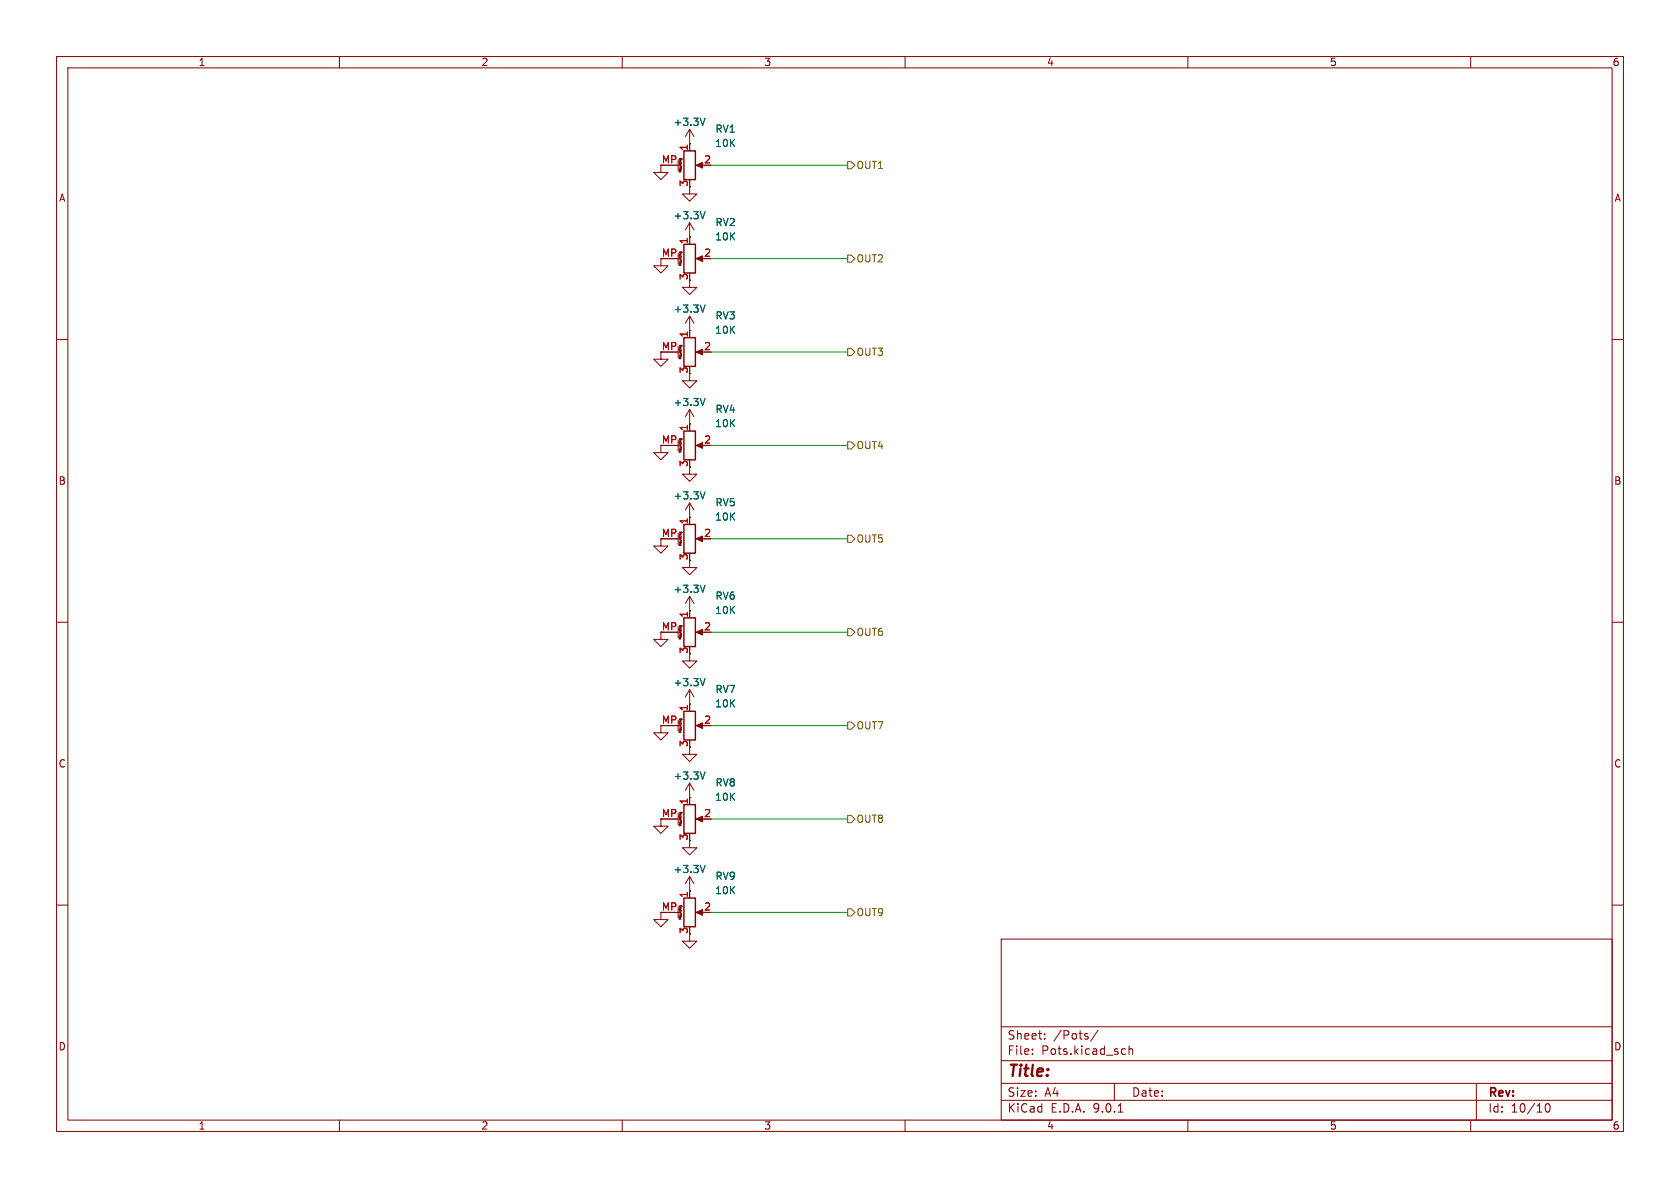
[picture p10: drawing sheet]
<svg xmlns="http://www.w3.org/2000/svg" width="297mm" height="210mm" viewBox="0 0 297 210" stroke-linecap="round" stroke-linejoin="round" font-family="sans-serif">
<defs><g id="words">
<text font-size="2.8" fill="#840000" x="178" y="190.9">Title:</text>
<g font-size="2.1" fill="#840000">
<text x="178" y="184">Sheet:</text>
<text x="186.2" y="184">/Pots/</text>
<text x="178" y="186.7">File:</text>
<text x="184.1" y="186.7">Pots.kicad_sch</text>
<text x="178" y="196.9">KiCad</text>
<text x="178" y="194.1">Size:</text>
<text x="184.7" y="194.1">A4</text>
<text x="185.7" y="196.9">E.D.A.</text>
<text x="193.3" y="196.9">9.0.1</text>
<text x="200" y="194.1">Date:</text>
<text x="263" y="194.3">Rev:</text>
<text x="263" y="196.9">Id:</text>
<text x="267.1" y="196.9">10/10</text>
</g>
<g font-size="1.8" fill="#840000">
<text x="35" y="11.9">1</text>
<text x="85" y="11.9">2</text>
<text x="135" y="11.9">3</text>
<text x="185" y="11.9">4</text>
<text x="235" y="11.9">5</text>
<text x="285" y="11.9">6</text>
<text x="10.3" y="35.9">A</text>
<text x="285.3" y="35.9">A</text>
<text x="116.9" y="45.5">MP</text>
<text x="121.7" y="49.6" transform="rotate(-90 121.7 49.6)">3</text>
<text x="116.9" y="62">MP</text>
<text x="10.3" y="85.9">B</text>
<text x="285.3" y="85.9">B</text>
<text x="10.3" y="135.9">C</text>
<text x="285.3" y="135.9">C</text>
<text x="116.9" y="144.5">MP</text>
<text x="121.7" y="148.7" transform="rotate(-90 121.7 148.7)">3</text>
<text x="121.7" y="165.2" transform="rotate(-90 121.7 165.2)">3</text>
<text x="10.3" y="185.9">D</text>
<text x="285.3" y="185.9">D</text>
<text x="35" y="199.9">1</text>
<text x="85" y="199.9">2</text>
<text x="135" y="199.9">3</text>
<text x="185" y="199.9">4</text>
<text x="235" y="199.9">5</text>
<text x="285" y="199.9">6</text>
</g>
<g font-size="1.8" fill="#006464">
<text x="119" y="22.5">+3.3V</text>
<text x="126.4" y="23.7">RV1</text>
<text x="126.3" y="26.2">10K</text>
<text x="119" y="39">+3.3V</text>
<text x="126.4" y="40.2">RV2</text>
<text x="126.3" y="42.7">10K</text>
<text x="119" y="55.5">+3.3V</text>
<text x="126.3" y="59.2">10K</text>
<text x="126.4" y="56.7">RV3</text>
<text x="119" y="72">+3.3V</text>
<text x="126.3" y="75.7">10K</text>
<text x="126.4" y="73.2">RV4</text>
<text x="119" y="88.5">+3.3V</text>
<text x="126.4" y="89.7">RV5</text>
<text x="126.3" y="92.2">10K</text>
<text x="119" y="105">+3.3V</text>
<text x="126.4" y="106.2">RV6</text>
<text x="126.3" y="108.7">10K</text>
<text x="119" y="121.5">+3.3V</text>
<text x="126.3" y="125.3">10K</text>
<text x="126.4" y="122.7">RV7</text>
<text x="119" y="138">+3.3V</text>
<text x="126.3" y="141.8">10K</text>
<text x="126.4" y="139.2">RV8</text>
<text x="119" y="154.5">+3.3V</text>
<text x="126.4" y="155.7">RV9</text>
<text x="126.3" y="158.3">10K</text>
</g>
<g font-size="1.8" fill="#a90000">
<text x="116.9" y="29">MP</text>
<text x="121.7" y="26.7" transform="rotate(-90 121.7 26.7)">1</text>
<text x="124.4" y="29">2</text>
<text x="121.7" y="33.1" transform="rotate(-90 121.7 33.1)">3</text>
<text x="121.7" y="43.3" transform="rotate(-90 121.7 43.3)">1</text>
<text x="124.4" y="45.5">2</text>
<text x="121.7" y="59.8" transform="rotate(-90 121.7 59.8)">1</text>
<text x="124.4" y="62">2</text>
<text x="121.7" y="66.1" transform="rotate(-90 121.7 66.1)">3</text>
<text x="121.7" y="76.3" transform="rotate(-90 121.7 76.3)">1</text>
<text x="116.9" y="78.5">MP</text>
<text x="121.7" y="82.6" transform="rotate(-90 121.7 82.6)">3</text>
<text x="124.4" y="78.5">2</text>
<text x="116.9" y="95">MP</text>
<text x="121.7" y="92.8" transform="rotate(-90 121.7 92.8)">1</text>
<text x="124.4" y="95">2</text>
<text x="121.7" y="99.1" transform="rotate(-90 121.7 99.1)">3</text>
<text x="116.9" y="111.5">MP</text>
<text x="121.7" y="109.3" transform="rotate(-90 121.7 109.3)">1</text>
<text x="124.4" y="111.5">2</text>
<text x="121.7" y="115.6" transform="rotate(-90 121.7 115.6)">3</text>
<text x="121.7" y="125.8" transform="rotate(-90 121.7 125.8)">1</text>
<text x="116.9" y="128">MP</text>
<text x="124.4" y="128">2</text>
<text x="121.7" y="132.2" transform="rotate(-90 121.7 132.2)">3</text>
<text x="121.7" y="142.3" transform="rotate(-90 121.7 142.3)">1</text>
<text x="124.4" y="144.5">2</text>
<text x="116.9" y="161">MP</text>
<text x="121.7" y="158.8" transform="rotate(-90 121.7 158.8)">1</text>
<text x="124.4" y="161">2</text>
</g>
<g font-size="1.8" fill="#725600">
<text x="151.3" y="30.1">OUT1</text>
<text x="151.3" y="46.6">OUT2</text>
<text x="151.3" y="63.1">OUT3</text>
<text x="151.3" y="79.6">OUT4</text>
<text x="151.3" y="96.1">OUT5</text>
<text x="151.3" y="112.6">OUT6</text>
<text x="151.3" y="129.1">OUT7</text>
<text x="151.3" y="145.6">OUT8</text>
<text x="151.3" y="162.2">OUT9</text>
</g>
<g font-size=".5" fill="#840000">
<text x="120.7" y="30.7" transform="rotate(-90 120.7 30.7)">Mounting</text>
<text x="120.7" y="47.2" transform="rotate(-90 120.7 47.2)">Mounting</text>
<text x="120.7" y="63.7" transform="rotate(-90 120.7 63.7)">Mounting</text>
<text x="120.7" y="80.2" transform="rotate(-90 120.7 80.2)">Mounting</text>
<text x="120.7" y="96.7" transform="rotate(-90 120.7 96.7)">Mounting</text>
<text x="120.7" y="113.2" transform="rotate(-90 120.7 113.2)">Mounting</text>
<text x="120.7" y="129.7" transform="rotate(-90 120.7 129.7)">Mounting</text>
<text x="120.7" y="146.2" transform="rotate(-90 120.7 146.2)">Mounting</text>
<text x="120.7" y="162.8" transform="rotate(-90 120.7 162.8)">Mounting</text>
</g>
</g></defs>
<g fill="none" stroke="#840000" stroke-width=".18">
<path d="M10 10h277v190h-277zM12 12h273v186h-273zM60 10v2M110 10v2M160 10v2M210 10v2M260 10v2M119.9 29.2h-3.1v1.3h1.3l-1.3 1.3-1.2-1.3h1.2M119.9 28.2v2M120.1 28.9h.3M120.2 28h.3v.2M120.2 28l.1 .2h.1v-.2"/>
<path d="M120.4 30.1h-.3l.2 .2-.2 .1h.3M121.9 25.4h.1M121.9 33v1.3h1.3l-1.3 1.3-1.3-1.3h1.3M121.9 22.9v3.8M121.9 39.4v3.8M121.9 22.9l-.7 1.2M121.9 22.9l.8 1.2M121.9 39.4l-.7 1.2M121.9 39.4l.8 1.2M123.4 29.2h1.1M119.9 45.7h-3.1v1.3h1.3l-1.3 1.3-1.2-1.3h1.2M119.9 44.7v2"/>
<path d="M120.1 45.4h.3M120.2 44.5h.3M120.2 44.6v.1M120.2 44.7h.1M120.2 44.5v.1M120.4 44.5v.1M120.4 46.7h-.3l.2 .1-.2 .1h.3M120.4 44.6v.1h-.2M120.5 44.5v.1M120.5 44.6v.1M121.9 41.9h.1M121.9 49.5v1.3h1.3l-1.3 1.3-1.3-1.3h1.3"/>
<path d="M121.9 58.4h.1M121.9 55.9v3.8M121.9 55.9l-.7 1.3M121.9 55.9l.8 1.3M123.4 45.7h1.1M10 60h2M119.9 62.2h-3.1v1.3h1.3l-1.3 1.3-1.2-1.3h1.2M119.9 78.7h-3.1v1.3h1.3l-1.3 1.3-1.2-1.3h1.2M119.9 61.2v2M119.9 77.7v2.1M120.1 61.9h.3M120.1 78.5h.3"/>
<path d="M120.2 77.6h.3v.1M120.2 61l.3 .1M120.2 61v.2h.2M120.2 77.6v.1M120.2 77.7h.1M120.4 61v.2M120.4 77.6v.1h-.2M120.4 63.2h-.3l.2 .1-.2 .1h.3M120.4 61.2h.1M120.4 79.7h-.3l.2 .1-.2 .1h.3M120.5 61.1h.1M120.5 61.1v.1"/>
<path d="M121.9 74.9h.1M121.9 66v1.3h1.3l-1.3 1.3-1.3-1.3h1.3M121.9 72.4l-.7 1.3M121.9 72.4l.8 1.3M121.9 72.4v3.8M123.4 62.2h1.1M123.4 78.7h1.1M285 60h2M119.9 95.3h-3.1v1.2h1.3l-1.3 1.3-1.2-1.3h1.2M119.9 94.2v2.1M120.1 95h.3M120.2 94.1h.3"/>
<path d="M120.2 94.1v.1M120.2 94.2h.1M120.4 94.1v.1h-.2M120.4 96.2h-.3l.2 .1-.2 .1h.3M120.5 94.1h.1M120.5 94.1v.1M121.9 99.1v1.2h1.3l-1.3 1.3-1.3-1.3h1.3M121.9 91.4h.1M121.9 82.6v1.2h1.3l-1.3 1.3-1.3-1.3h1.3M121.9 88.9v3.8M121.9 88.9l-.7 1.3M121.9 88.9l.8 1.3"/>
<path d="M123.4 95.3h1.1M10 110h2M119.9 111.8h-3.1v1.2h1.3l-1.3 1.3-1.2-1.3h1.2M119.9 110.7v2.1M120.1 111.5h.3M120.2 110.6h.3v.1M120.2 110.6v.1M120.2 110.7h.1M120.4 110.6v.1h-.2M120.4 112.7h-.3l.2 .1-.2 .1h.3M121.9 115.6v1.2h1.3l-1.3 1.3-1.3-1.3h1.3M121.9 108h.1"/>
<path d="M121.9 105.4v3.8M121.9 105.4l-.7 1.3M121.9 105.4l.8 1.3M123.4 111.8h1.1M285 110h2M119.9 128.3h-3.1v1.2h1.3l-1.3 1.3-1.2-1.3h1.2M119.9 127.3v2M120.1 128h.3M120.2 127.1h.3M120.2 127.1v.1M120.2 127.2h.1M120.4 127.1v.1h-.2"/>
<path d="M120.4 129.2h-.3l.2 .1-.2 .2h.3M120.5 127.1h.1M120.5 127.1v.1M121.9 132.1v1.3h1.3l-1.3 1.2-1.3-1.2h1.3M121.9 124.5h.1M121.9 121.9v3.8M121.9 138.4v3.8M121.9 138.4l-.7 1.3M121.9 138.4l.8 1.3M121.9 121.9l-.7 1.3M121.9 121.9l.8 1.3M123.4 128.3h1.1"/>
<path d="M119.9 144.8h-3.1v1.3h1.3l-1.3 1.2-1.2-1.2h1.2M119.9 143.8v2M120.1 144.5h.3M120.2 143.6h.3v.2M120.2 143.6l.1 .2 .1-.1v-.1M120.4 145.7h-.3l.2 .1-.2 .2h.3M121.9 141h.1M121.9 148.6v1.3h1.3l-1.3 1.2-1.3-1.2h1.3M121.9 157.5h.1M121.9 154.9v3.9M121.9 154.9l-.7 1.3M121.9 154.9l.8 1.3"/>
<path d="M123.4 144.8h1.1M10 160h2M119.9 161.3h-3.1v1.3h1.3l-1.3 1.2-1.2-1.2h1.2M119.9 160.3v2M120.1 161h.3M120.2 160.1h.3M120.2 160.1v.1M120.2 160.2v.1M120.4 160.1v.2h-.2M120.4 162.2h-.3l.2 .2-.2 .1h.3M120.5 160.1h.1M120.5 160.1v.2"/>
<path d="M121.9 165.1v1.3h1.3l-1.3 1.2-1.3-1.2h1.3M123.4 161.3h1.1M177 166h108v32h-108zM285 160h2M60 198v2M110 198v2M160 198v2M177 194.5h108M177 191.5h108M177 187.5h108M177 181.5h108M182.5 186.3v.1"/>
<path d="M182.5 185.5v.1M184.7 183.6v.1M184.7 182.8v.1M192.3 183.3v.3M194.1 182.1l-1.3 2M197 191.5v3M197.7 196.6h.8M198.5 185.4l.5 .1M199 186.3l-.5 .1M199.6 185.5l.2-.1 .4 .1v.9M199.6 184.9v1.5M210 198v2"/>
<path d="M260 198v2M261 191.5v6.5M273.3 195.2l.2-.1a.81 .81 0 0 1 .6 .6 .81 .81 0 0 1-.3 .8l-.1 .1a.81 .81 0 0 1-.4-1.4z"/>
</g>
<path d="M124.6 20.9l-.4 1.3M124.6 37.4l-.4 1.3M124.6 53.9l-.4 1.3M124.6 70.4l-.4 1.3M124.6 86.9l-.4 1.3M124.6 120l-.4 1.2M124.6 103.4l-.4 1.3M124.6 136.5l-.4 1.2M124.6 153l-.4 1.2" fill="none" stroke="#006464" stroke-width=".18"/>
<path d="M120.9 26.7h2v5.1h-2zM120.9 43.2h2v5.1h-2zM120.9 59.7h2v5.1h-2zM120.9 76.2h2v5.1h-2zM120.9 92.7h2v5.1h-2zM120.9 109.2h2v5.1h-2zM120.9 125.7h2v5.1h-2zM120.9 142.2h2v5.1h-2zM120.9 158.8h2v5h-2z" fill="none" stroke="#840000" stroke-width=".25"/>
<g fill="#840000" stroke="#840000" stroke-width=".18">
<path d="M123.1 45.7l1.1-.5v1z"/>
<path d="M123.1 29.2l1.1-.5v1z"/>
<path d="M123.1 144.8l1.1-.5v1z"/>
<path d="M123.1 128.3l1.1-.5v1z"/>
<path d="M123.1 95.3l1.1-.6v1.1z"/>
<path d="M123.1 111.8l1.1-.5v1z"/>
<path d="M123.1 161.3l1.1-.5v1z"/>
<path d="M123.1 62.2l1.1-.5v1z"/>
<path d="M123.1 78.7l1.1-.5v1z"/>
</g>
<path d="M149.9 28.6h.6l.6 .6-.6 .6h-.6zM149.9 45.1h.6l.6 .6-.6 .7h-.6zM149.9 78.1h.6l.6 .6-.6 .7h-.6zM149.9 61.6h.6l.6 .6-.6 .7h-.6zM149.9 94.6h.6l.6 .7-.6 .6h-.6zM149.9 111.1h.6l.6 .7-.6 .6h-.6zM149.9 127.6h.6l.6 .7-.6 .6h-.6zM149.9 144.1h.6l.6 .7-.6 .6h-.6zM149.9 160.7h.6l.6 .6-.6 .6h-.6z" fill="none" stroke="#725600" stroke-width=".18"/>
<path d="M125.7 29.2h24.2M125.7 45.7h24.2M125.7 62.2h24.2M125.7 78.7h24.2M125.7 95.3h24.2M125.7 111.8h24.2M125.7 128.3h24.2M125.7 144.8h24.2M125.7 161.3h24.2" fill="none" stroke="#009600" stroke-width=".18"/>
<use href="#words"/>
</svg>
